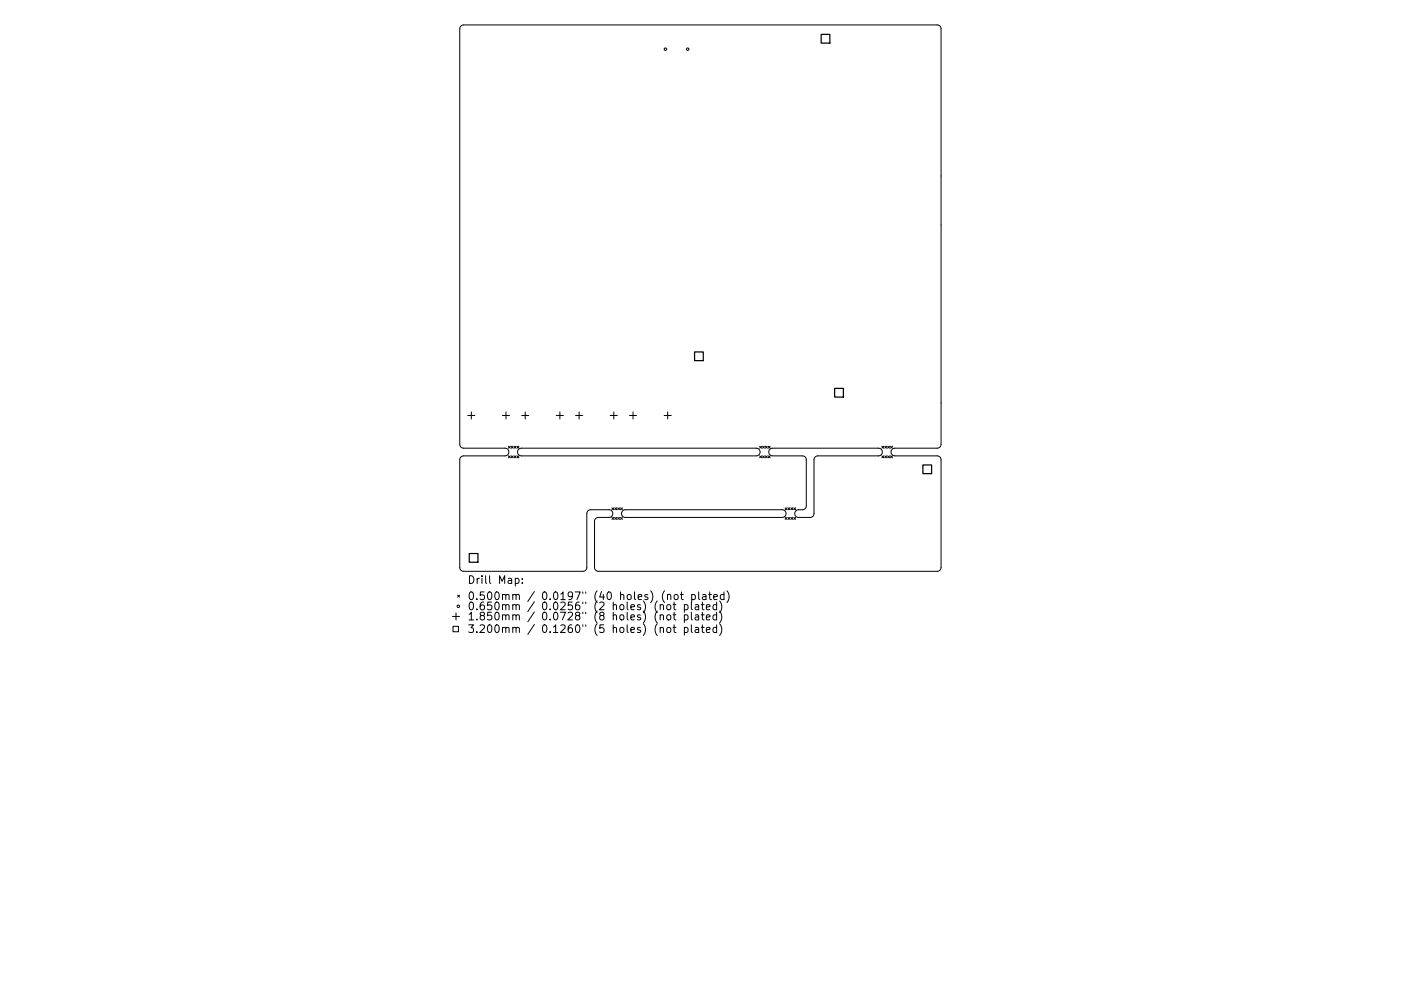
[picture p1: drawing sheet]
<svg xmlns="http://www.w3.org/2000/svg" width="297mm" height="210mm" viewBox="0 0 297 210" stroke-linecap="round" stroke-linejoin="round" font-family="sans-serif">
<defs><g id="words">
<g font-size="2.3">
<text x="99.1" y="123.9">Drill Map:</text>
<text x="99.1" y="127.3">0.500mm / 0.0197&quot; (40 holes) (not plated)</text>
<text x="99.1" y="129.4">0.650mm / 0.0256&quot; (2 holes) (not plated)</text>
<text x="99.1" y="131.6">1.850mm / 0.0728&quot; (8 holes) (not plated)</text>
<text x="99.1" y="134.3">3.200mm / 0.1260&quot; (5 holes) (not plated)</text>
</g>
</g></defs>
<g fill="none" stroke="#000" stroke-width=".21">
<path d="M97.7 5.5l.6-.2h100.4a.82 .82 0 0 1 .8 .8v88.2a.82 .82 0 0 1-.8 .8h-9a.82 .82 0 0 0-.8 .8 .82 .82 0 0 0 .8 .8h9a.82 .82 0 0 1 .8 .8v22.9a.82 .82 0 0 1-.8 .8h-71.8a.82 .82 0 0 1-.8-.8v-9.8a.82 .82 0 0 1 .8-.8h2.2a.82 .82 0 0 0 .8-.8 .82 .82 0 0 0-.8-.8h-3.9a.82 .82 0 0 0-.8 .8v11.4a.82 .82 0 0 1-.8 .8h-25.3a.82 .82 0 0 1-.8-.8v-22.9a.82 .82 0 0 1 .8-.8h8.8a.82 .82 0 0 0 .8-.8 .82 .82 0 0 0-.8-.8h-8.8a.82 .82 0 0 1-.8-.8v-88.2zM99.2 88.1h1.5M99.9 87.4v1.5M106.5 88.1h1.5M107.3 87.4v1.5M107.8 94.7l.4 .4M107.8 96.7l.4 .4M108.2 94.7l-.4 .4M108.2 96.7l-.4 .4M108.4 94.7l.4 .4M108.4 96.7l.4 .4M108.8 94.7l-.4 .4"/>
<path d="M108.8 96.7l-.4 .4M109 94.7l.4 .4M109 96.7l.4 .4M109.4 94.7l-.4 .4M109.4 96.7l-.4 .4M109.6 94.7l.4 .4M109.6 96.7l.4 .4M110 95.3l.5-.2h49.8a.82 .82 0 0 1 .9 .8 .82 .82 0 0 1-.9 .8h-49.8a.82 .82 0 0 1-.7-.5 .82 .82 0 0 1 .2-.9zM110 94.7l-.4 .4M110 96.7l-.4 .4M110.6 88.1h1.5M111.4 87.4v1.5"/>
<path d="M117.9 88.1h1.6M118.7 87.4v1.5M122 88.1h1.5M122.8 87.4v1.5M129.4 88.1h1.5M130.1 87.4v1.5M133.5 88.1h1.5M134.2 87.4v1.5M140.8 88.1h1.5M141.6 87.4v1.5M161.1 94.7l.4 .4M161.1 96.7l.4 .4"/>
<path d="M161.5 94.7l-.4 .4M161.5 96.7l-.4 .4M161.7 94.7l.4 .4M161.7 96.7l.4 .4M162.1 94.7l-.4 .4M162.1 96.7l-.4 .4M162.3 94.7l.4 .4M162.3 96.7l.4 .4M162.7 94.7l-.4 .4M162.7 96.7l-.4 .4M162.9 94.7l.4 .4M162.9 96.7l.4 .4"/>
<path d="M163.2 95.3l.6-.2h22.5a.82 .82 0 0 1 .8 .8 .82 .82 0 0 1-.8 .8h-12.9a.82 .82 0 0 0-.8 .8v11.5a.82 .82 0 0 1-.8 .8h-2.5a.82 .82 0 0 1-.8-.8 .82 .82 0 0 1 .8-.8h.8a.82 .82 0 0 0 .9-.9v-9.8a.82 .82 0 0 0-.9-.8h-6.3a.82 .82 0 0 1-.7-.5 .82 .82 0 0 1 .1-.9zM163.3 94.7l-.4 .4M163.3 96.7l-.4 .4M187 94.7l.4 .4M187 96.7l.4 .4M187.4 94.7l-.4 .4M187.4 96.7l-.4 .4M187.6 94.7l.4 .4M187.6 96.7l.4 .4M188 94.7l-.4 .4M188 96.7l-.4 .4M188.2 94.7l.4 .4"/>
<path d="M188.2 96.7l.4 .4M188.6 94.7l-.4 .4M188.6 96.7l-.4 .4M188.8 94.7l.4 .4M188.8 96.7l.4 .4M189.2 94.7l-.4 .4M189.2 96.7l-.4 .4M129.7 107.7l.4 .5M129.7 109.8l.4 .4M130.1 107.7l-.4 .5M130.1 109.8l-.4 .4M130.3 107.7l.4 .5"/>
<path d="M130.3 109.8l.4 .4M130.7 107.7l-.4 .5M130.7 109.8l-.4 .4M130.9 107.7l.5 .5M130.9 109.8l.5 .4M131.4 107.7l-.5 .5M131.4 109.8l-.5 .4M131.6 107.7l.4 .5M131.6 109.8l.4 .4M132 107.7l-.4 .5M132 109.8l-.4 .4M132 108.4l.6-.2h33.2a.82 .82 0 0 1 .9 .8 .82 .82 0 0 1-.9 .8h-33.2a.82 .82 0 0 1-.8-.5 .82 .82 0 0 1 .2-.9z"/>
<path d="M166.5 107.7l.4 .5M166.5 109.8l.4 .4M166.9 107.7l-.4 .5M166.9 109.8l-.4 .4M167.1 107.7l.4 .5M167.1 109.8l.4 .4M167.5 107.7l-.4 .5M167.5 109.8l-.4 .4M167.7 107.7l.4 .5M167.7 109.8l.4 .4M168.1 107.7l-.4 .5M168.1 109.8l-.4 .4"/>
<path d="M168.3 107.7l.4 .5M168.3 109.8l.4 .4M168.7 107.7l-.4 .5M168.7 109.8l-.4 .4M95.9 130.8h1.5M96 132.9h1.2v1.1h-1.2zM96.7 130v1.5M97 126.3l.4 .4M97.4 126.3l-.4 .4M109.3 122.8l.4-.1 .3 .3-.1 .7h-.6M110.7 123.6v.2M110.7 122.8v.1"/>
<path d="M140 128.4l.2-.1 .4 .1 .1 1M140 130.6l.2-.2 .4 .1 .1 1M140 133.3l.2-.2 .4 .1 .1 1M141.4 128.4l.3-.1 .4 .1 .1 .7-.1 .2-.4 .1-.3-.2zM141.4 130.6l.3-.2 .4 .2 .1 .6-.1 .2-.4 .1-.3-.1zM141.4 133.3l.3-.2 .4 .2 .1 .6-.1 .2-.4 .1-.3-.2zM141.5 126.3l.3-.2 .3 .1 .1 1M142.7 128.3h.6M142.7 130.4h.6M142.7 133.1h.6M142.9 127.7v1.4l.4 .3M142.9 129.9v1.4l.4 .2"/>
<path d="M142.9 132.6v1.4l.4 .2M143 126.3l.2-.2 .5 .2 .1 .6-.2 .2-.4 .1-.2-.1zM144.2 126.1h.7M144.5 125.6v1.4l.4 .2M145.1 128.4l.5-.1 .3 .3-.2 .7h-.6M145.1 130.5l.5-.1 .3 .3-.2 .7h-.6M145.1 133.2l.5-.1 .3 .3-.2 .7h-.6M145.1 128.3v1.6M145.1 130.4v1.7M145.1 133.1v1.6M146.6 127.7v1.4l.2 .3M146.6 129.9v1.4l.2 .2"/>
<path d="M146.6 132.6v1.4l.2 .2M146.7 126.2l.4-.1 .3 .3-.1 .7h-.6M146.7 126.1v1.7M147.4 128.4h.7v1M147.4 130.5h.7v1M147.4 133.2h.7v1M148.1 125.6v1.4l.3 .2M148.1 128.7h-.5a.32 .32 0 0 0-.3 .4 .32 .32 0 0 0 .3 .3l.5-.1M148.1 130.8l-.5 .1a.32 .32 0 0 0-.3 .3 .32 .32 0 0 0 .3 .3l.5-.1M148.1 133.5l-.5 .1a.32 .32 0 0 0-.3 .3 .32 .32 0 0 0 .3 .3l.5-.1M148.7 128.3h.6M148.7 130.4h.6"/>
<path d="M148.7 133.1h.6M148.9 127.7v1.4l.4 .3M148.9 129.9v1.4l.4 .2M148.9 132.6v1.4l.4 .2M149 126.2h.6l.1 1M149.7 126.5l-.6 .1a.32 .32 0 0 0-.2 .3 .32 .32 0 0 0 .2 .3l.6-.1M149.8 128.8l.7-.1v-.3l-.5-.1-.2 .2v.8h.7M149.8 131l.7-.2v-.3l-.5-.1-.2 .3v.7h.7M149.8 133.7l.7-.2v-.3l-.5-.1-.2 .2v.8h.7M150.2 126.1h.7M150.5 125.6v1.4l.4 .2M151.3 126.7l.8-.2-.1-.3-.4-.1-.3 .3 .1 .7h.6"/>
<path d="M151.9 128.4l-.4-.1-.3 .3 .1 .7h.6M151.9 130.5l-.4-.1-.3 .3 .1 .7h.6M151.9 133.2l-.4-.1-.3 .3 .1 .7h.6M151.9 127.7v1.7M151.9 129.9v1.6M151.9 132.6v1.6M152.6 127.5a1.87 1.87 0 0 1 0 2.5M152.6 129.7a1.87 1.87 0 0 1 0 2.4M152.6 132.3a1.87 1.87 0 0 1 0 2.5M153.5 126.2l-.5-.1-.3 .3 .2 .7h.6M153.5 125.6v1.6M154.1 125.3a1.87 1.87 0 0 1 0 2.5"/>
<circle cx="141.1" cy="10.4" r=".27"/>
<circle cx="145.8" cy="10.4" r=".27"/>
<circle cx="97.2" cy="128.6" r=".27"/>
</g>
<path d="M174.1 7.3h1.8v1.8h-1.8zM147.3 74.7h1.8v1.8h-1.8zM177 82.4h1.8v1.8h-1.8zM195.7 98.6h1.8v1.9h-1.8zM99.5 117.4h1.8v1.9h-1.8z" fill="none" stroke="#000" stroke-width=".26"/>
<use href="#words"/>
</svg>
